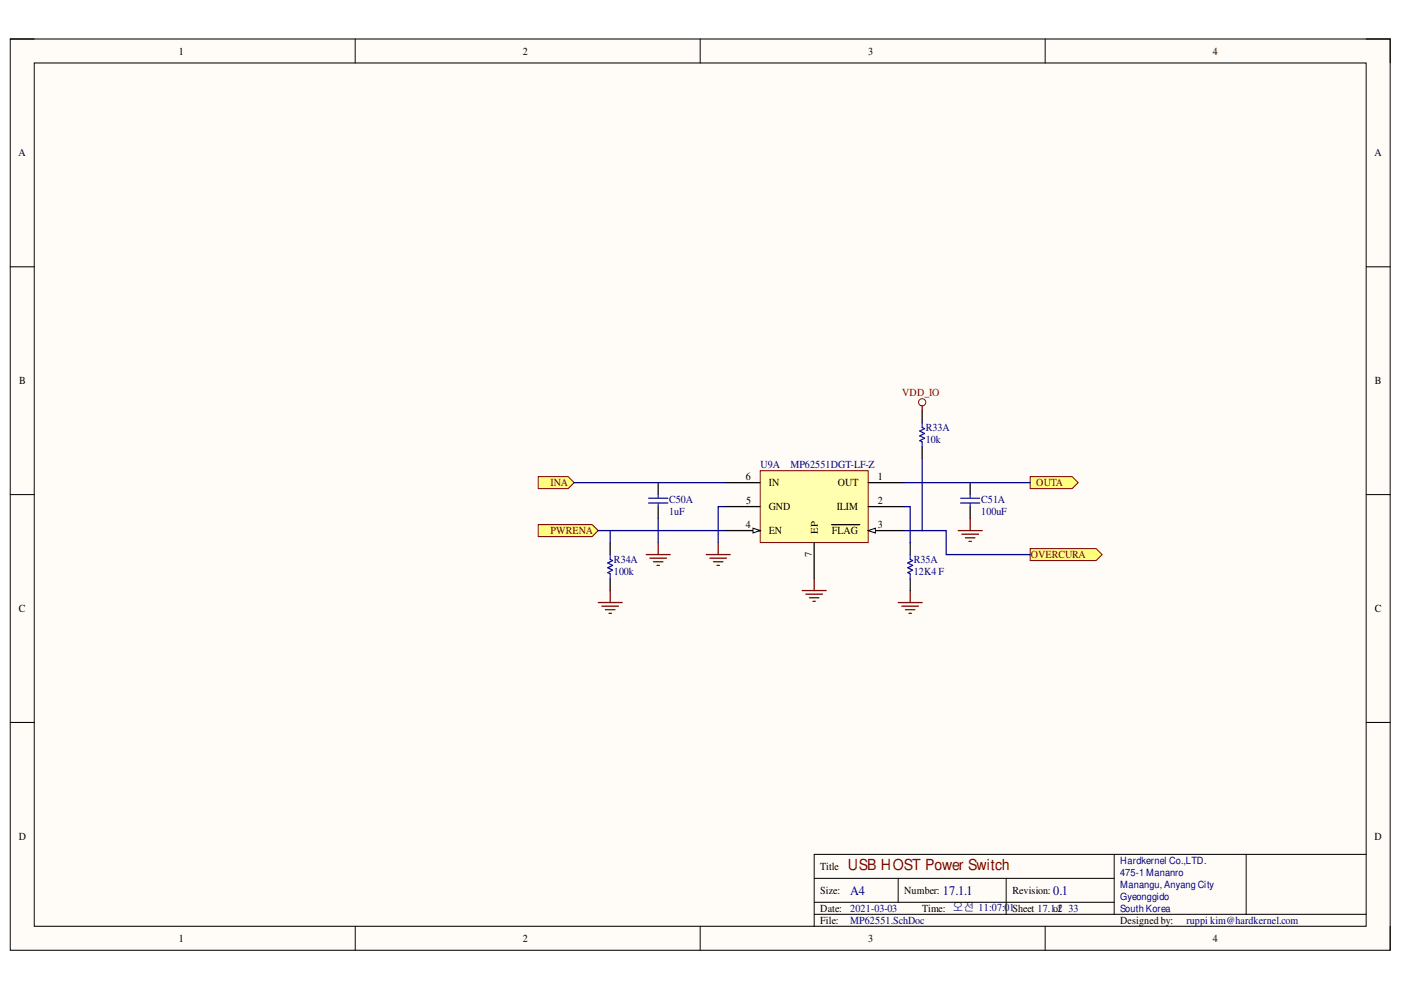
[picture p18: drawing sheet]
<svg xmlns="http://www.w3.org/2000/svg" width="297mm" height="210mm" viewBox="0 0 297 210" stroke-linecap="round" stroke-linejoin="round" font-family="sans-serif">
<defs><g id="words">
<text font-size="3.2" fill="#7f0000" x="179.8" y="184.5">USB HOST Power Switch</text>
<g font-size="2.8" fill="#00007f">
<text x="180.3" y="189.7">A4</text>
<text x="199.9" y="189.7">17.1.1</text>
<text x="223.3" y="189.7">0.1</text>
</g>
<g font-size="2.3">
<text x="37.9" y="11.6">1</text>
<text x="110.9" y="11.6">2</text>
<text x="184.1" y="11.6">3</text>
<text x="257.1" y="11.6">4</text>
<text x="3.9" y="33.1">A</text>
<text x="291.4" y="33.1">A</text>
<text x="4.1" y="81.4">B</text>
<text x="291.5" y="81.4">B</text>
<text x="158.1" y="101.8">6</text>
<text x="186.1" y="101.8">1</text>
<text x="158.2" y="106.9">5</text>
<text x="163" y="103.1">IN</text>
<text x="177.6" y="103.1">OUT</text>
<text x="186.1" y="106.9">2</text>
<text x="158.1" y="112">4</text>
<text x="163" y="113.2">EN</text>
<text x="163" y="108.2">GND</text>
<text x="176.4" y="113.2">FLAG</text>
<text x="177.4" y="108.2">ILIM</text>
<text x="186.1" y="112">3</text>
<text x="4" y="129.7">C</text>
<text x="291.5" y="129.7">C</text>
<text x="4" y="178">D</text>
<text x="291.4" y="178">D</text>
<text x="173.9" y="184.5">Title</text>
<text x="173.9" y="189.5">Size:</text>
<text x="191.7" y="189.5">Number:</text>
<text x="214.6" y="189.5">Revision:</text>
<text x="173.9" y="193.3">Date:</text>
<text x="173.9" y="195.9">File:</text>
<text x="195.5" y="193.3">Time: 오전 11:07:01Sheet 17.1.2</text>
<text x="223.3" y="193.3">of 33</text>
<text x="237.5" y="195.9">Designed by:</text>
<text x="37.9" y="199.7">1</text>
<text x="110.9" y="199.7">2</text>
<text x="184.1" y="199.7">3</text>
<text x="257.1" y="199.7">4</text>
</g>
<g font-size="2.3" fill="#7f0000">
<text x="191.3" y="84">VDD_IO</text>
<text x="116.7" y="103.1">INA</text>
<text x="219.7" y="103.1">OUTA</text>
<text x="116.7" y="113.2">PWRENA</text>
<text x="218.5" y="118.3">OVERCURA</text>
</g>
<g font-size="2.3" fill="#00007f">
<text x="196.3" y="91.3">R33A</text>
<text x="196.3" y="94">10k</text>
<text x="161.2" y="99.3">U9A</text>
<text x="167.6" y="99.3">MP62551DGT-LF-Z</text>
<text x="141.8" y="106.6">C50A</text>
<text x="208" y="106.6">C51A</text>
<text x="141.8" y="109.2">1uF</text>
<text x="208" y="109.2">100uF</text>
<text x="130.2" y="119.3">R34A</text>
<text x="193.7" y="119.3">R35A</text>
<text x="130.2" y="121.9">100k</text>
<text x="193.7" y="121.9">12K4 F</text>
<text x="180.3" y="193.3">2021-03-03</text>
<text x="180.3" y="195.9">MP62551.SchDoc</text>
<text x="251.5" y="195.9">ruppi kim@hardkernel.com</text>
</g>
<g font-size="2.1">
<text x="173.4" y="113.2" transform="rotate(-90 173.4 113.2)">EP</text>
<text x="172.1" y="118.1" transform="rotate(-90 172.1 118.1)">7</text>
</g>
<g font-size="2.1" fill="#00007f">
<text x="237.5" y="183.2">Hardkernel Co.,LTD.</text>
<text x="237.5" y="185.7">475-1 Mananro</text>
<text x="237.5" y="188.3">Manangu, Anyang City</text>
<text x="237.5" y="190.8">Gyeonggido</text>
<text x="237.5" y="193.3">South Korea</text>
</g>
</g></defs>
<path d="M2.2 8.3h292.5v193.2h-292.5z" fill-rule="evenodd" fill="#fffcf8"/>
<path d="M2.2 8.3h292.5v193.2h-292.5z" fill="none" stroke="#000" stroke-width=".21"/>
<path d="M7.3 13.4h282.4v183h-282.4z" fill-rule="evenodd" fill="#fffcf8"/>
<g fill="none" stroke="#000" stroke-width=".21">
<path d="M2.2 8.3h5.1M7.3 13.4h282.4v183h-282.4zM75.3 8.3v5M148.4 8.3v5M221.6 8.3v5.1M289.7 8.3h5v5.1M2.2 56.6h5.1M289.7 56.6h5M2.2 104.9h5.1M289.7 104.9h5M2.2 153.2h5.1M289.7 153.2h5"/>
<path d="M75.3 196.4v5.1M148.4 196.4v5.1M172.6 186.2h63.6M172.6 193.9h117.1M172.6 191.3h63.6M190.4 186.2v5.1M213.3 186.2v7.7M221.6 196.4v5.1M236.2 181.1v12.8M264.2 181.1v12.8M289.7 181.1h-117.1v15.3M294.7 196.4v5.1"/>
</g>
<path d="M114.1 101.1h6.4l1.2 1.2-1.2 1.3h-6.4z" fill-rule="evenodd" fill="#ffff7f"/>
<path d="M114.1 101.1h6.4l1.2 1.2-1.2 1.3h-6.4z" fill="none" stroke="#7f0000" stroke-width=".21"/>
<path d="M114.1 111.2h11.5l1.2 1.3-1.2 1.3h-11.5z" fill-rule="evenodd" fill="#ffff7f"/>
<path d="M114.1 111.2h11.5l1.2 1.3-1.2 1.3h-11.5z" fill="none" stroke="#7f0000" stroke-width=".21"/>
<path d="M218.4 116.3h14l1.3 1.3-1.3 1.3h-14z" fill-rule="evenodd" fill="#ffff7f"/>
<path d="M218.4 116.3h14l1.3 1.3-1.3 1.3h-14z" fill="none" stroke="#7f0000" stroke-width=".21"/>
<path d="M218.4 101.1h8.9l1.3 1.2-1.3 1.3h-8.9z" fill-rule="evenodd" fill="#ffff7f"/>
<g fill="none" stroke="#7f0000" stroke-width=".21">
<path d="M218.4 101.1h8.9l1.3 1.2-1.3 1.3h-8.9z"/>
<circle cx="195.5" cy="85.3" r=".76"/>
</g>
<path d="M195.5 87.1v2.5M195.5 94.7v2.5M129.4 115v2.6M139.5 102.3v2.6M139.5 107.4v2.6M193 115v2.6M205.7 102.3v2.6M205.7 107.4v2.6M129.4 122.7v2.5M193 122.7v2.5" fill="none" stroke="#000" stroke-width=".26"/>
<path d="M195.5 89.6v1l.5 .3-1 .5 1 .5-1 .5 1 .5-1 .5 .5 .3v1M129.4 117.6v1l.5 .3-1 .5 1 .5-1 .5 1 .5-1 .5 .5 .3v1M137.5 106.6h4.1M137.5 105.6h4.1M139.5 104.9v.7M139.5 106.6v.8M193 117.6v1l.5 .3-1 .5 1 .5-1 .5 1 .5-1 .5 .5 .3v1M203.7 106.7h4M203.7 105.6h4M205.7 104.9v.7M205.7 106.7v.7" fill="none" stroke="#00f" stroke-width=".26"/>
<g fill="none" stroke="#7f0000" stroke-width=".26">
<path d="M195.5 86.1v1M137 117.6h5.1M137.8 118.3h3.5M138.5 119.1h2.1M139.3 119.9h.5M139.5 115v2.6M149.7 117.6h5.1M150.5 118.3h3.6M151.3 119.1h2M152 119.9h.5M152.3 115v2.6M203.2 112.5h5"/>
<path d="M203.9 113.3h3.6M204.7 114h2M205.4 114.8h.5M205.7 110v2.5M126.8 127.8h5.1M127.6 128.5h3.6M128.4 129.3h2M129.1 130h.5M129.4 125.2v2.6M170.1 125.2h5.1M170.8 126h3.6M171.6 126.7h2"/>
<path d="M172.4 127.5h.5M172.6 122.7v2.5M190.4 127.8h5.1M191.2 128.5h3.6M192 129.3h2M192.7 130h.5M193 125.2v2.6"/>
</g>
<path d="M161.2 99.8h22.9v15.2h-22.9z" fill-rule="evenodd" fill="#ffffaf"/>
<path d="M161.2 99.8h22.9v15.2h-22.9z" fill="none" stroke="#7f0000" stroke-width=".21"/>
<path d="M153.5 112.5h7.7M184.1 102.3h7.6M184.1 107.4h7.6" fill="none" stroke="#000" stroke-width=".26"/>
<path d="M159.6 112l1.6 .5-1.6 .5z" fill="#f8fcff"/>
<path d="M159.6 112l1.6 .5-1.6 .5z" fill="none" stroke="#000" stroke-width=".21"/>
<path d="M184.1 112.5h7.6" fill="none" stroke="#000" stroke-width=".26"/>
<path d="M184.1 112.5l1.5-.5v1z" fill="#f8fcff"/>
<path d="M184.1 112.5l1.5-.5v1z" fill="none" stroke="#000" stroke-width=".21"/>
<path d="M153.5 107.4h7.7M153.5 102.3h7.7M172.6 115v7.7M176.3 111.2h6" fill="none" stroke="#000" stroke-width=".26"/>
<path d="M195.5 97.2v15.3h-3.8M121.7 102.3h31.8M126.8 112.5h26.7M129.4 112.5v2.5M139.5 110v5M153.5 107.4h-1.2v7.6M191.7 102.3h26.7M191.7 107.4h1.3v7.6M195.5 112.5h5.1v5.1h17.8" fill="none" stroke="#00007f" stroke-width=".26"/>
<use href="#words"/>
</svg>
